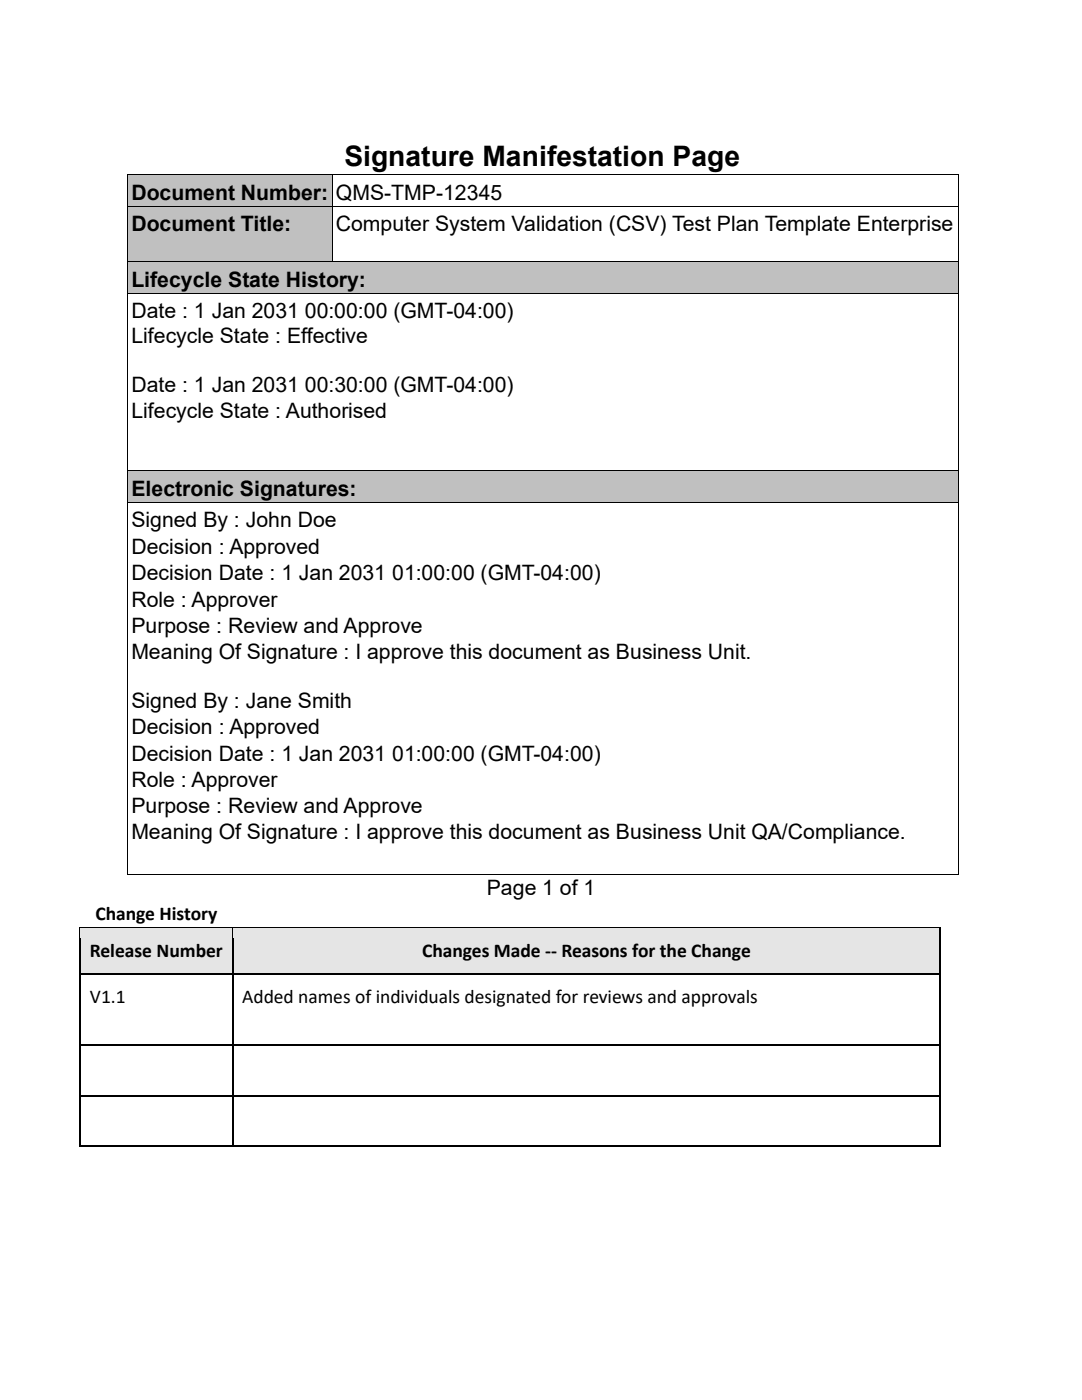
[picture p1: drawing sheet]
<svg xmlns="http://www.w3.org/2000/svg" width="216mm" height="279mm" viewBox="0 0 216 279" stroke-linecap="round" stroke-linejoin="round" font-family="sans-serif">
<defs><g id="words">
<text font-size="5.6" x="68.7" y="33.1">Signature Manifestation Page</text>
<g font-size="4.2">
<text x="26.2" y="39.8">Document Number:</text>
<text x="67" y="39.8">QMS-TMP-12345</text>
<text x="26.2" y="46.2">Document Title:</text>
<text x="67" y="46.2">Computer System Validation (CSV) Test Plan Template Enterprise</text>
<text x="26.2" y="57.2">Lifecycle State History:</text>
<text x="26.2" y="63.5">Date : 1 Jan 2031 00:00:00 (GMT-04:00)</text>
<text x="26.2" y="68.4">Lifecycle State : Effective</text>
<text x="26.2" y="78.2">Date : 1 Jan 2031 00:30:00 (GMT-04:00)</text>
<text x="26.2" y="83.4">Lifecycle State : Authorised</text>
<text x="26.2" y="98.9">Electronic Signatures:</text>
<text x="26.2" y="105.3">Signed By : John Doe</text>
<text x="26.2" y="110.5">Decision : Approved</text>
<text x="26.2" y="115.8">Decision Date : 1 Jan 2031 01:00:00 (GMT-04:00)</text>
<text x="26.2" y="121">Role : Approver</text>
<text x="26.2" y="126.3">Purpose : Review and Approve</text>
<text x="26.2" y="131.5">Meaning Of Signature : I approve this document as Business Unit.</text>
<text x="26.2" y="141.3">Signed By : Jane Smith</text>
<text x="26.2" y="146.5">Decision : Approved</text>
<text x="26.2" y="151.8">Decision Date : 1 Jan 2031 01:00:00 (GMT-04:00)</text>
<text x="26.2" y="157">Role : Approver</text>
<text x="26.2" y="162.3">Purpose : Review and Approve</text>
<text x="26.2" y="167.5">Meaning Of Signature : I approve this document as Business Unit QA/Compliance.</text>
<text x="97.1" y="178.7">Page 1 of 1</text>
</g>
<g font-size="3.9">
<text x="19" y="183.6">Change History</text>
<text x="17.9" y="190.9">Release Number</text>
<text x="84.2" y="190.9">Changes Made -- Reasons for the Change</text>
<text x="17.9" y="200.2">V1.1</text>
<text x="48.4" y="200.2">Added names of individuals designated for reviews and approvals</text>
</g>
</g></defs>
<g fill="#c0c0c0">
<path d="M25.6 34.9h40.7v6.2h-40.7z" fill-rule="evenodd"/>
<path d="M26.2 35.9h39.3v5.2h-39.3z" fill-rule="evenodd"/>
</g>
<g fill="#000">
<path d="M25.4 34.8h.2v1.1h-.2z" fill-rule="evenodd"/>
<path d="M25.4 34.8h.2v.1h-.2z" fill-rule="evenodd"/>
</g>
<path d="M25.6 34.8h40.7" fill="none" stroke="#000" stroke-width=".2"/>
<path d="M25.6 34.9h40.7v1h-40.7z" fill-rule="evenodd" fill="#c0c0c0"/>
<g fill="#000">
<path d="M66.3 34.9h.1v1h-.1z" fill-rule="evenodd"/>
<path d="M66.3 34.8h.1v.1h-.1z" fill-rule="evenodd"/>
<path d="M191.3 34.8h.1v1.1h-.1z" fill-rule="evenodd"/>
<path d="M191.3 34.8h.1v.1h-.1z" fill-rule="evenodd"/>
</g>
<path d="M25.5 35.9v5.2M66.3 35.9v5.2M66.4 34.8h124.9M191.3 35.9v5.2" fill="none" stroke="#000" stroke-width=".2"/>
<g fill="#c0c0c0">
<path d="M25.6 41.3h40.7v10.8h-40.7z" fill-rule="evenodd"/>
<path d="M26.2 42.2h39.3v5.3h-39.3z" fill-rule="evenodd"/>
</g>
<path d="M25.4 41.1h.2v1.1h-.2z" fill-rule="evenodd" fill="#000"/>
<path d="M25.6 41.2h40.7" fill="none" stroke="#000" stroke-width=".2"/>
<path d="M25.6 41.3h40.7v.9h-40.7z" fill-rule="evenodd" fill="#c0c0c0"/>
<g fill="#000">
<path d="M66.3 41.1h.1v1.1h-.1z" fill-rule="evenodd"/>
<path d="M191.3 41.1h.1v1.1h-.1z" fill-rule="evenodd"/>
</g>
<path d="M25.5 42.2v9.9M66.3 42.2v9.9M66.4 41.2h124.9M191.3 42.2v9.9" fill="none" stroke="#000" stroke-width=".2"/>
<g fill="#c0c0c0">
<path d="M25.6 52.3h165.7v6.2h-165.7z" fill-rule="evenodd"/>
<path d="M26.2 53.2h164.3v5.3h-164.3z" fill-rule="evenodd"/>
</g>
<path d="M25.4 52.1h.2v1.1h-.2z" fill-rule="evenodd" fill="#000"/>
<path d="M25.6 52.2h40.7" fill="none" stroke="#000" stroke-width=".2"/>
<g fill="#c0c0c0">
<path d="M25.6 52.3h40.7v.9h-40.7z" fill-rule="evenodd"/>
<path d="M66.3 52.3h.1v.9h-.1z" fill-rule="evenodd"/>
</g>
<path d="M66.3 52.1h.1v.2h-.1z" fill-rule="evenodd" fill="#000"/>
<path d="M66.4 52.2h124.9" fill="none" stroke="#000" stroke-width=".2"/>
<path d="M66.4 52.3h124.9v.9h-124.9z" fill-rule="evenodd" fill="#c0c0c0"/>
<g fill="#000">
<path d="M25.4 58.5h.2v1.1h-.2z" fill-rule="evenodd"/>
<path d="M191.3 52.1h.1v1.1h-.1z" fill-rule="evenodd"/>
<path d="M191.3 58.5h.1v1.1h-.1z" fill-rule="evenodd"/>
</g>
<path d="M25.5 53.2v5.3M25.5 59.6v34.3M25.6 58.6h165.7M191.3 53.2v5.3M191.3 59.6v34.3" fill="none" stroke="#000" stroke-width=".2"/>
<g fill="#c0c0c0">
<path d="M25.6 94h165.7v6.2h-165.7z" fill-rule="evenodd"/>
<path d="M26.2 94.9h164.3v5.3h-164.3z" fill-rule="evenodd"/>
</g>
<path d="M25.4 93.9h.2v1.1h-.2z" fill-rule="evenodd" fill="#000"/>
<path d="M25.6 94h165.7" fill="none" stroke="#000" stroke-width=".2"/>
<path d="M25.6 94h165.7v1h-165.7z" fill-rule="evenodd" fill="#c0c0c0"/>
<g fill="#000">
<path d="M191.3 93.9h.1v1.1h-.1z" fill-rule="evenodd"/>
<path d="M25.4 100.2h.2v1.1h-.2z" fill-rule="evenodd"/>
<path d="M191.3 100.2h.1v1.1h-.1z" fill-rule="evenodd"/>
<path d="M25.4 174.5h.2v.2h-.2z" fill-rule="evenodd"/>
<path d="M25.4 174.5h.2v.2h-.2z" fill-rule="evenodd"/>
<path d="M191.3 174.5h.1v.2h-.1z" fill-rule="evenodd"/>
<path d="M191.3 174.5h.1v.2h-.1z" fill-rule="evenodd"/>
</g>
<path d="M25.5 95v5.2M191.3 95v5.2M25.5 101.3v73.2M25.6 100.3h165.7M191.3 101.3v73.2M25.6 174.6h165.7" fill="none" stroke="#000" stroke-width=".2"/>
<g fill="#e5e5e5">
<path d="M16.1 185.4h30.2v8.9h-30.2z" fill-rule="evenodd"/>
<path d="M17.9 187.3h26.6v5h-26.6z" fill-rule="evenodd"/>
<path d="M46.5 185.4h140.9v8.9h-140.9z" fill-rule="evenodd"/>
<path d="M48.4 187.3h137.1v5h-137.1z" fill-rule="evenodd"/>
</g>
<path d="M16 185.1v2.2M16.1 185.2h30.2" fill="none" stroke="#000" stroke-width=".25"/>
<path d="M15.9 185.1h.2v.2h-.2z" fill-rule="evenodd" fill="#000"/>
<path d="M16.1 185.3h30.2v2h-30.2z" fill-rule="evenodd" fill="#e5e5e5"/>
<g fill="#000">
<path d="M46.3 185.3h.2v2h-.2z" fill-rule="evenodd"/>
<path d="M46.3 185.1h.2v.2h-.2z" fill-rule="evenodd"/>
</g>
<path d="M46.5 185.2h140.9" fill="none" stroke="#000" stroke-width=".25"/>
<path d="M46.5 185.3h140.9v2h-140.9z" fill-rule="evenodd" fill="#e5e5e5"/>
<path d="M16 187.3v41.3M16.1 194.4h30.2M46.4 187.3v41.3M46.5 194.4h140.9M187.5 185.1v43.5M16.1 208.5h30.2M16.1 218.6h30.2M46.5 208.5h140.9M46.5 218.6h140.9M16.1 228.8h30.2M46.5 228.8h140.9" fill="none" stroke="#000" stroke-width=".25"/>
<g fill="#000">
<path d="M187.4 185.1h.2v.2h-.2z" fill-rule="evenodd"/>
<path d="M15.9 228.6h.2v.3h-.2z" fill-rule="evenodd"/>
<path d="M15.9 228.6h.2v.3h-.2z" fill-rule="evenodd"/>
<path d="M46.3 228.6h.2v.3h-.2z" fill-rule="evenodd"/>
<path d="M187.4 228.6h.2v.3h-.2z" fill-rule="evenodd"/>
<path d="M187.4 228.6h.2v.3h-.2z" fill-rule="evenodd"/>
</g>
<use href="#words"/>
</svg>
